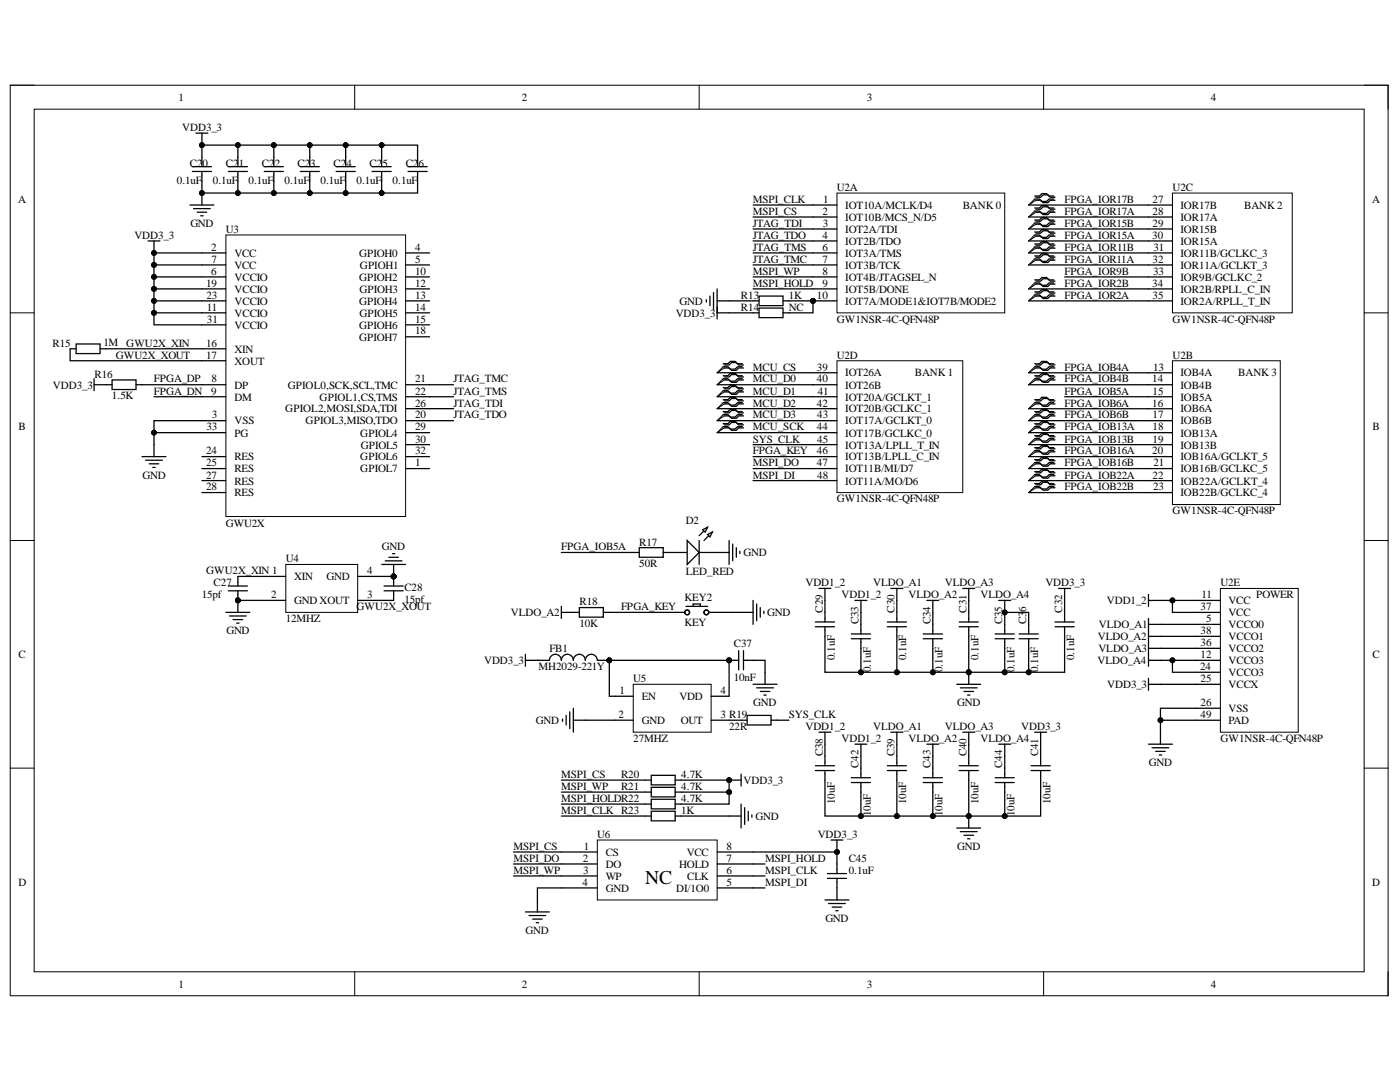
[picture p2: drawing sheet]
<svg xmlns="http://www.w3.org/2000/svg" width="279mm" height="216mm" viewBox="0 0 279 216" stroke-linecap="round" stroke-linejoin="round" font-family="sans-serif">
<defs><g id="words">
<text font-size="3.9" x="128.8" y="176.4">NC</text>
<g font-size="2.2">
<text x="35.6" y="20.1">1</text>
<text x="104.1" y="20.1">2</text>
<text x="173" y="20.1">3</text>
<text x="241.6" y="20.1">4</text>
<text x="36.4" y="26.1">VDD3_3</text>
<text x="37.9" y="33.3">C20</text>
<text x="45.1" y="33.3">C21</text>
<text x="52.3" y="33.3">C22</text>
<text x="59.4" y="33.3">C23</text>
<text x="66.6" y="33.3">C24</text>
<text x="73.8" y="33.3">C25</text>
<text x="81" y="33.3">C26</text>
<text x="3.6" y="40.4">A</text>
<text x="35.3" y="36.6">0.1uF</text>
<text x="42.5" y="36.6">0.1uF</text>
<text x="49.6" y="36.6">0.1uF</text>
<text x="56.8" y="36.6">0.1uF</text>
<text x="64" y="36.6">0.1uF</text>
<text x="71.1" y="36.6">0.1uF</text>
<text x="78.3" y="36.6">0.1uF</text>
<text x="150.3" y="40.4">MSPI_CLK</text>
<text x="164.3" y="40.4">1</text>
<text x="167" y="38.1">U2A</text>
<text x="168.7" y="41.7">IOT10A/MCLK/D4</text>
<text x="192.1" y="41.7">BANK 0</text>
<text x="212.4" y="40.4">FPGA_IOR17B</text>
<text x="230" y="40.4">27</text>
<text x="234" y="38.1">U2C</text>
<text x="235.6" y="41.7">IOR17B</text>
<text x="248.3" y="41.7">BANK 2</text>
<text x="273.9" y="40.4">A</text>
<text x="26.8" y="47.6">VDD3_3</text>
<text x="38" y="45.3">GND</text>
<text x="45.1" y="46.4">U3</text>
<text x="150.3" y="45.3">JTAG_TDI</text>
<text x="150.3" y="47.6">JTAG_TDO</text>
<text x="150.3" y="42.9">MSPI_CS</text>
<text x="164.1" y="42.9">2</text>
<text x="164.1" y="47.6">4</text>
<text x="164.2" y="45.3">3</text>
<text x="168.7" y="44.1">IOT10B/MCS_N/D5</text>
<text x="168.7" y="46.4">IOT2A/TDI</text>
<text x="212.4" y="42.9">FPGA_IOR17A</text>
<text x="212.4" y="45.3">FPGA_IOR15B</text>
<text x="212.4" y="47.6">FPGA_IOR15A</text>
<text x="229.9" y="47.6">30</text>
<text x="230" y="42.9">28</text>
<text x="230" y="45.3">29</text>
<text x="235.6" y="44.1">IOR17A</text>
<text x="235.6" y="46.4">IOR15B</text>
<text x="42.1" y="50.1">2</text>
<text x="42.2" y="52.4">7</text>
<text x="46.8" y="51.3">VCC</text>
<text x="46.8" y="53.6">VCC</text>
<text x="71.7" y="51.3">GPIOH0</text>
<text x="71.8" y="53.6">GPIOH1</text>
<text x="82.8" y="50.1">4</text>
<text x="82.8" y="52.4">5</text>
<text x="150.3" y="52.4">JTAG_TMC</text>
<text x="150.3" y="50.1">JTAG_TMS</text>
<text x="164.1" y="50.1">6</text>
<text x="164.1" y="52.4">7</text>
<text x="168.7" y="48.8">IOT2B/TDO</text>
<text x="168.7" y="51.3">IOT3A/TMS</text>
<text x="168.7" y="53.6">IOT3B/TCK</text>
<text x="212.4" y="50.1">FPGA_IOR11B</text>
<text x="212.4" y="52.4">FPGA_IOR11A</text>
<text x="230" y="52.4">32</text>
<text x="230.2" y="50.1">31</text>
<text x="235.6" y="48.8">IOR15A</text>
<text x="235.6" y="51.3">IOR11B/GCLKC_3</text>
<text x="235.6" y="53.6">IOR11A/GCLKT_3</text>
<text x="41.1" y="57.2">19</text>
<text x="41.2" y="59.6">23</text>
<text x="42.1" y="54.8">6</text>
<text x="46.8" y="56">VCCIO</text>
<text x="46.8" y="58.4">VCCIO</text>
<text x="71.7" y="56">GPIOH2</text>
<text x="71.7" y="58.4">GPIOH3</text>
<text x="82.8" y="54.8">10</text>
<text x="82.8" y="57.2">12</text>
<text x="82.8" y="59.6">13</text>
<text x="147.9" y="59.6">R13</text>
<text x="150.3" y="54.8">MSPI_WP</text>
<text x="150.3" y="57.2">MSPI_HOLD</text>
<text x="157.4" y="59.6">1K</text>
<text x="163" y="59.6">10</text>
<text x="164.1" y="54.8">8</text>
<text x="164.1" y="57.2">9</text>
<text x="168.7" y="56">IOT4B/JTAGSEL_N</text>
<text x="168.7" y="58.4">IOT5B/DONE</text>
<text x="212.4" y="54.8">FPGA_IOR9B</text>
<text x="212.4" y="57.2">FPGA_IOR2B</text>
<text x="212.4" y="59.6">FPGA_IOR2A</text>
<text x="229.9" y="57.2">34</text>
<text x="230" y="59.6">35</text>
<text x="230.1" y="54.8">33</text>
<text x="235.6" y="56">IOR9B/GCLKC_2</text>
<text x="235.6" y="58.4">IOR2B/RPLL_C_IN</text>
<text x="41.3" y="62">11</text>
<text x="41.3" y="64.4">31</text>
<text x="46.8" y="63.2">VCCIO</text>
<text x="46.8" y="60.8">VCCIO</text>
<text x="46.8" y="65.6">VCCIO</text>
<text x="71.7" y="60.8">GPIOH4</text>
<text x="71.7" y="65.6">GPIOH6</text>
<text x="71.7" y="63.2">GPIOH5</text>
<text x="82.8" y="62">14</text>
<text x="82.8" y="64.4">15</text>
<text x="134.9" y="63.2">VDD3_3</text>
<text x="135.6" y="60.8">GND</text>
<text x="147.9" y="62">R14</text>
<text x="157.4" y="62">NC</text>
<text x="167" y="64.4">GW1NSR-4C-QFN48P</text>
<text x="168.7" y="60.8">IOT7A/MODE1&amp;IOT7B/MODE2</text>
<text x="234" y="64.4">GW1NSR-4C-QFN48P</text>
<text x="235.6" y="60.8">IOR2A/RPLL_T_IN</text>
<text x="10.5" y="69.2">R15</text>
<text x="20.6" y="68.9">1M</text>
<text x="23.1" y="71.6">GWU2X_XOUT</text>
<text x="25.2" y="69.2">GWU2X_XIN</text>
<text x="41.1" y="69.2">16</text>
<text x="41.1" y="71.6">17</text>
<text x="46.8" y="70.4">XIN</text>
<text x="71.7" y="68">GPIOH7</text>
<text x="82.8" y="66.7">18</text>
<text x="167" y="71.6">U2D</text>
<text x="234" y="71.6">U2B</text>
<text x="10.6" y="77.6">VDD3_3</text>
<text x="18.9" y="75.4">R16</text>
<text x="30.7" y="76.3">FPGA_DP</text>
<text x="42.2" y="76.3">8</text>
<text x="46.8" y="77.6">DP</text>
<text x="46.8" y="72.7">XOUT</text>
<text x="57.4" y="77.6">GPIOL0,SCK,SCL,TMC</text>
<text x="82.8" y="76.3">21</text>
<text x="90.5" y="76.3">JTAG_TMC</text>
<text x="150.3" y="73.9">MCU_CS</text>
<text x="150.3" y="76.3">MCU_D0</text>
<text x="163" y="73.9">39</text>
<text x="163" y="76.3">40</text>
<text x="168.7" y="75.1">IOT26A</text>
<text x="168.7" y="77.6">IOT26B</text>
<text x="182.6" y="75.1">BANK 1</text>
<text x="212.4" y="73.9">FPGA_IOB4A</text>
<text x="212.4" y="76.3">FPGA_IOB4B</text>
<text x="229.9" y="76.3">14</text>
<text x="230.1" y="73.9">13</text>
<text x="235.6" y="75.1">IOB4A</text>
<text x="235.6" y="77.6">IOB4B</text>
<text x="247.1" y="75.1">BANK 3</text>
<text x="22.3" y="79.7">1.5K</text>
<text x="30.7" y="78.8">FPGA_DN</text>
<text x="42.1" y="78.8">9</text>
<text x="42.3" y="83.5">3</text>
<text x="46.8" y="79.9">DM</text>
<text x="56.9" y="82.3">GPIOL2,MOSI,SDA,TDI</text>
<text x="63.8" y="79.9">GPIOL1,CS,TMS</text>
<text x="82.8" y="83.5">20</text>
<text x="82.8" y="78.8">22</text>
<text x="82.8" y="81.1">26</text>
<text x="90.5" y="78.8">JTAG_TMS</text>
<text x="90.5" y="81.1">JTAG_TDI</text>
<text x="90.5" y="83.5">JTAG_TDO</text>
<text x="150.3" y="78.8">MCU_D1</text>
<text x="150.3" y="81.1">MCU_D2</text>
<text x="150.3" y="83.5">MCU_D3</text>
<text x="163" y="81.1">42</text>
<text x="163.1" y="83.5">43</text>
<text x="163.2" y="78.8">41</text>
<text x="168.7" y="79.9">IOT20A/GCLKT_1</text>
<text x="168.7" y="82.3">IOT20B/GCLKC_1</text>
<text x="212.4" y="78.8">FPGA_IOB5A</text>
<text x="212.4" y="81.1">FPGA_IOB6A</text>
<text x="212.4" y="83.5">FPGA_IOB6B</text>
<text x="229.9" y="81.1">16</text>
<text x="230" y="78.8">15</text>
<text x="230" y="83.5">17</text>
<text x="235.6" y="79.9">IOB5A</text>
<text x="235.6" y="82.3">IOB6A</text>
<text x="3.7" y="85.9">B</text>
<text x="41.2" y="85.9">33</text>
<text x="46.8" y="84.7">VSS</text>
<text x="46.8" y="87.1">PG</text>
<text x="61" y="84.7">GPIOL3,MISO,TDO</text>
<text x="71.9" y="87.1">GPIOL4</text>
<text x="72" y="89.5">GPIOL5</text>
<text x="82.8" y="85.9">29</text>
<text x="82.8" y="88.3">30</text>
<text x="150.3" y="88.3">SYS_CLK</text>
<text x="150.3" y="85.9">MCU_SCK</text>
<text x="163" y="85.9">44</text>
<text x="163.1" y="88.3">45</text>
<text x="168.7" y="84.7">IOT17A/GCLKT_0</text>
<text x="168.7" y="87.1">IOT17B/GCLKC_0</text>
<text x="168.7" y="89.5">IOT13A/LPLL_T_IN</text>
<text x="212.4" y="85.9">FPGA_IOB13A</text>
<text x="212.4" y="88.3">FPGA_IOB13B</text>
<text x="230" y="85.9">18</text>
<text x="230" y="88.3">19</text>
<text x="235.6" y="84.7">IOB6B</text>
<text x="235.6" y="87.1">IOB13A</text>
<text x="235.6" y="89.5">IOB13B</text>
<text x="273.9" y="85.9">B</text>
<text x="28.4" y="95.5">GND</text>
<text x="41.1" y="90.7">24</text>
<text x="41.1" y="93">25</text>
<text x="41.1" y="95.5">27</text>
<text x="46.8" y="91.9">RES</text>
<text x="46.8" y="94.2">RES</text>
<text x="71.9" y="94.2">GPIOL7</text>
<text x="71.9" y="91.9">GPIOL6</text>
<text x="82.8" y="93">1</text>
<text x="82.8" y="90.7">32</text>
<text x="150.3" y="93">MSPI_DO</text>
<text x="150.3" y="95.5">MSPI_DI</text>
<text x="150.3" y="90.7">FPGA_KEY</text>
<text x="163" y="90.7">46</text>
<text x="163" y="93">47</text>
<text x="163.1" y="95.5">48</text>
<text x="168.7" y="91.9">IOT13B/LPLL_C_IN</text>
<text x="168.7" y="94.2">IOT11B/MI/D7</text>
<text x="212.4" y="90.7">FPGA_IOB16A</text>
<text x="212.4" y="93">FPGA_IOB16B</text>
<text x="212.4" y="95.5">FPGA_IOB22A</text>
<text x="229.9" y="90.7">20</text>
<text x="230" y="95.5">22</text>
<text x="230.2" y="93">21</text>
<text x="235.6" y="91.9">IOB16A/GCLKT_5</text>
<text x="235.6" y="94.2">IOB16B/GCLKC_5</text>
<text x="41.1" y="97.9">28</text>
<text x="46.8" y="96.7">RES</text>
<text x="46.8" y="99.1">RES</text>
<text x="167" y="100.2">GW1NSR-4C-QFN48P</text>
<text x="168.7" y="96.7">IOT11A/MO/D6</text>
<text x="212.4" y="97.9">FPGA_IOB22B</text>
<text x="230.1" y="97.9">23</text>
<text x="235.6" y="96.7">IOB22A/GCLKT_4</text>
<text x="235.6" y="99.1">IOB22B/GCLKC_4</text>
<text x="45.1" y="105.1">GWU2X</text>
<text x="136.9" y="104.6">D2</text>
<text x="234" y="102.6">GW1NSR-4C-QFN48P</text>
<text x="57" y="112.2">U4</text>
<text x="76.2" y="109.8">GND</text>
<text x="112" y="109.8">FPGA_IOB5A</text>
<text x="127.6" y="108.9">R17</text>
<text x="127.6" y="113.2">50R</text>
<text x="148.4" y="111">GND</text>
<text x="40.3" y="119.4">15pf</text>
<text x="41.1" y="114.6">GWU2X_XIN 1</text>
<text x="42.6" y="117">C27</text>
<text x="54.1" y="119.4">2</text>
<text x="58.7" y="115.8">XIN</text>
<text x="65.1" y="115.8">GND</text>
<text x="73.3" y="119.4">3</text>
<text x="73.3" y="114.6">4</text>
<text x="80.7" y="117.9">C28</text>
<text x="136.6" y="119.9">KEY2</text>
<text x="136.9" y="114.8">LED_RED</text>
<text x="160.7" y="117">VDD1_2</text>
<text x="167.9" y="119.4">VDD1_2</text>
<text x="174.3" y="117">VLDO_A1</text>
<text x="181.3" y="119.4">VLDO_A2</text>
<text x="188.6" y="117">VLDO_A3</text>
<text x="195.7" y="119.4">VLDO_A4</text>
<text x="208.6" y="117">VDD3_3</text>
<text x="239.8" y="119.4">11</text>
<text x="243.6" y="117">U2E</text>
<text x="250.7" y="119.4">POWER</text>
<text x="57" y="124.2">12MHZ</text>
<text x="58.7" y="120.5">GND XOUT</text>
<text x="71.1" y="121.7">GWU2X_XOUT</text>
<text x="80.7" y="120.3">15pf</text>
<text x="101.9" y="123">VLDO_A2</text>
<text x="115.6" y="120.8">R18</text>
<text x="115.6" y="125.1">10K</text>
<text x="123.9" y="121.7">FPGA_KEY</text>
<text x="136.6" y="124.9">KEY</text>
<text x="153.1" y="123">GND</text>
<text x="164.2" y="122.2" transform="rotate(-90 164.2 122.2)">C29</text>
<text x="171.3" y="124.6" transform="rotate(-90 171.3 124.6)">C33</text>
<text x="178.5" y="122.2" transform="rotate(-90 178.5 122.2)">C30</text>
<text x="185.7" y="124.6" transform="rotate(-90 185.7 124.6)">C34</text>
<text x="192.9" y="122.2" transform="rotate(-90 192.9 122.2)">C31</text>
<text x="200" y="124.6" transform="rotate(-90 200 124.6)">C35</text>
<text x="204.8" y="124.6" transform="rotate(-90 204.8 124.6)">C3</text>
<text x="204.8" y="122.1" transform="rotate(-90 204.8 122.1)">6</text>
<text x="212" y="122.2" transform="rotate(-90 212 122.2)">C32</text>
<text x="219.3" y="125.4">VLDO_A1</text>
<text x="220.9" y="120.5">VDD1_2</text>
<text x="239.6" y="121.7">37</text>
<text x="240.7" y="124.2">5</text>
<text x="245.2" y="125.4">VCCO0</text>
<text x="245.2" y="120.5">VCC</text>
<text x="245.2" y="123">VCC</text>
<text x="3.7" y="131.4">C</text>
<text x="45.2" y="126.5">GND</text>
<text x="109.6" y="130.1">FB1</text>
<text x="146.4" y="129.2">C37</text>
<text x="166.6" y="131.8" transform="rotate(-90 166.6 131.8)">0.1uF</text>
<text x="180.9" y="131.8" transform="rotate(-90 180.9 131.8)">0.1uF</text>
<text x="195.3" y="131.8" transform="rotate(-90 195.3 131.8)">0.1uF</text>
<text x="214.4" y="131.8" transform="rotate(-90 214.4 131.8)">0.1uF</text>
<text x="219.1" y="127.7">VLDO_A2</text>
<text x="219.2" y="130.1">VLDO_A3</text>
<text x="239.6" y="131.4">12</text>
<text x="239.6" y="128.9">36</text>
<text x="239.6" y="126.5">38</text>
<text x="245.2" y="130.1">VCCO2</text>
<text x="245.2" y="127.7">VCCO1</text>
<text x="273.9" y="131.4">C</text>
<text x="96.6" y="132.5">VDD3_3</text>
<text x="107.4" y="133.7">MH2029-221Y</text>
<text x="126.4" y="136.1">U5</text>
<text x="146.4" y="135.8">10nF</text>
<text x="173.8" y="134.2" transform="rotate(-90 173.8 134.2)">0.1uF</text>
<text x="188.1" y="134.2" transform="rotate(-90 188.1 134.2)">0.1uF</text>
<text x="202.4" y="134.2" transform="rotate(-90 202.4 134.2)">0.1uF</text>
<text x="207.2" y="134.2" transform="rotate(-90 207.2 134.2)">0.1uF</text>
<text x="219" y="132.5">VLDO_A4</text>
<text x="221" y="137.3">VDD3_3</text>
<text x="239.5" y="133.7">24</text>
<text x="239.6" y="136.1">25</text>
<text x="245.2" y="132.5">VCCO3</text>
<text x="245.2" y="134.9">VCCO3</text>
<text x="245.2" y="137.3">VCCX</text>
<text x="123.4" y="143.3">2</text>
<text x="123.6" y="138.5">1</text>
<text x="128.1" y="139.7">EN</text>
<text x="135.6" y="139.7">VDD</text>
<text x="143.8" y="143.3">3 R19</text>
<text x="143.8" y="138.5">4</text>
<text x="150.3" y="140.9">GND</text>
<text x="157.4" y="143.3">SYS_CLK</text>
<text x="191" y="140.9">GND</text>
<text x="239.6" y="140.9">26</text>
<text x="239.6" y="143.3">49</text>
<text x="245.2" y="142.1">VSS</text>
<text x="106.9" y="144.5">GND</text>
<text x="126.4" y="148">27MHZ</text>
<text x="128.1" y="144.5">GND</text>
<text x="135.9" y="144.5">OUT</text>
<text x="145.5" y="145.7">22R</text>
<text x="160.7" y="145.7">VDD1_2</text>
<text x="167.9" y="148">VDD1_2</text>
<text x="174.3" y="145.7">VLDO_A1</text>
<text x="181.3" y="148">VLDO_A2</text>
<text x="188.6" y="145.7">VLDO_A3</text>
<text x="195.7" y="148">VLDO_A4</text>
<text x="203.8" y="145.7">VDD3_3</text>
<text x="243.6" y="148">GW1NSR-4C-QFN48P</text>
<text x="245.2" y="144.5">PAD</text>
<text x="112" y="155.2">MSPI_CS</text>
<text x="123.9" y="155.2">R20</text>
<text x="136" y="155.2">4.7K</text>
<text x="164.2" y="150.9" transform="rotate(-90 164.2 150.9)">C38</text>
<text x="171.3" y="153.3" transform="rotate(-90 171.3 153.3)">C42</text>
<text x="178.5" y="150.9" transform="rotate(-90 178.5 150.9)">C39</text>
<text x="185.7" y="153.3" transform="rotate(-90 185.7 153.3)">C43</text>
<text x="192.9" y="150.9" transform="rotate(-90 192.9 150.9)">C40</text>
<text x="200" y="153.3" transform="rotate(-90 200 153.3)">C44</text>
<text x="207.2" y="150.9" transform="rotate(-90 207.2 150.9)">C41</text>
<text x="229.3" y="152.8">GND</text>
<text x="112" y="160">MSPI_HOLDR22</text>
<text x="112" y="157.6">MSPI_WP</text>
<text x="123.9" y="157.6">R21</text>
<text x="136" y="160">4.7K</text>
<text x="136" y="157.6">4.7K</text>
<text x="148.4" y="156.4">VDD3_3</text>
<text x="166.6" y="160.5" transform="rotate(-90 166.6 160.5)">10uF</text>
<text x="180.9" y="160.5" transform="rotate(-90 180.9 160.5)">10uF</text>
<text x="195.3" y="160.5" transform="rotate(-90 195.3 160.5)">10uF</text>
<text x="209.6" y="160.5" transform="rotate(-90 209.6 160.5)">10uF</text>
<text x="112" y="162.4">MSPI_CLK R23</text>
<text x="119.2" y="167.1">U6</text>
<text x="136" y="162.4">1K</text>
<text x="150.8" y="163.6">GND</text>
<text x="163.2" y="167.1">VDD3_3</text>
<text x="173.8" y="162.8" transform="rotate(-90 173.8 162.8)">10uF</text>
<text x="188.1" y="162.8" transform="rotate(-90 188.1 162.8)">10uF</text>
<text x="202.4" y="162.8" transform="rotate(-90 202.4 162.8)">10uF</text>
<text x="102.5" y="169.6">MSPI_CS</text>
<text x="102.5" y="172">MSPI_DO</text>
<text x="116.3" y="172">2</text>
<text x="116.5" y="169.6">1</text>
<text x="120.9" y="170.8">CS</text>
<text x="120.9" y="173.1">DO</text>
<text x="135.5" y="173.1">HOLD</text>
<text x="137.1" y="170.8">VCC</text>
<text x="145" y="169.6">8</text>
<text x="145" y="172">7</text>
<text x="152.7" y="172">MSPI_HOLD</text>
<text x="169.4" y="172">C45</text>
<text x="191" y="169.6">GND</text>
<text x="3.7" y="176.8">D</text>
<text x="102.5" y="174.3">MSPI_WP</text>
<text x="116.2" y="176.8">4</text>
<text x="116.4" y="174.3">3</text>
<text x="120.9" y="175.5">WP</text>
<text x="120.9" y="178">GND</text>
<text x="134.9" y="178">DI/1O0</text>
<text x="137.1" y="175.5">CLK</text>
<text x="145" y="174.3">6</text>
<text x="145" y="176.8">5</text>
<text x="152.7" y="174.3">MSPI_CLK</text>
<text x="152.7" y="176.8">MSPI_DI</text>
<text x="169.4" y="174.3">0.1uF</text>
<text x="273.9" y="176.8">D</text>
<text x="164.7" y="183.9">GND</text>
<text x="104.9" y="186.3">GND</text>
<text x="35.6" y="197.1">1</text>
<text x="104.1" y="197.1">2</text>
<text x="173" y="197.1">3</text>
<text x="241.6" y="197.1">4</text>
</g>
</g></defs>
<path d="M2 17h275v181.7h-275z" fill="none" stroke="#000" stroke-width=".2"/>
<path d="M6.8 21.8h265.4v172.1h-265.4z" fill-rule="evenodd" fill="#fff"/>
<g fill="none" stroke="#000" stroke-width=".2">
<path d="M2 17h4.8M70.8 17v4.8M139.5 17v4.8M208.3 17v4.8M272.2 17h4.8v4.8M6.8 21.8h265.4v172.1h-265.4zM2 62.4h4.8M272.2 62.4h4.8M2 107.8h4.8M272.2 107.8h4.8M2 153.3h4.8M272.2 153.3h4.8"/>
<path d="M70.8 193.9v4.8M139.5 193.9v4.8M208.3 193.9v4.8M277 193.9v4.8"/>
</g>
<path d="M45.1 46.9h35.8v56.2h-35.8z" fill-rule="evenodd" fill="#fff"/>
<g fill="none" stroke="#000" stroke-width=".2">
<path d="M45.1 46.9h35.8v56.2h-35.8z"/>
<circle cx="30.7" cy="50.5" r=".48"/>
<circle cx="78.6" cy="115" r=".48"/>
</g>
<g fill="none" stroke="#000" stroke-width=".25">
<path d="M29.5 48.1h2.4M30.7 48.1v2.4M40.3 50.5h4.8M40.3 52.9h4.8M40.3 55.3h4.8M40.3 57.6h4.8M80.9 50.5h4.8M80.9 52.9h4.8M80.9 55.3h4.8M80.9 57.6h4.8M18.8 76.8h3.6M18.8 75.6v2.4"/>
<path d="M22.4 75.8h4.7v1.9h-4.7zM27.1 76.8h1.2M40.3 76.8h4.8M40.3 79.2h4.8M40.3 62.4h4.8M40.3 60h4.8M40.3 64.8h4.8M40.3 69.6h4.8M40.3 72h4.8M80.9 76.8h4.8M80.9 79.2h4.8M80.9 62.4h4.8"/>
<path d="M80.9 60h4.8M80.9 64.8h4.8M80.9 67.2h4.8M28.3 91.1h4.8M29.1 91.8h3.3M29.8 92.6h1.9M30.5 93.3h.5M30.7 88.7v2.4M40.3 93.5h4.8M40.3 83.9h4.8M40.3 91.1h4.8M40.3 95.9h4.8"/>
<path d="M40.3 98.3h4.8M40.3 86.3h4.8M80.9 93.5h4.8M80.9 83.9h4.8M80.9 91.1h4.8M80.9 81.5h4.8M80.9 86.3h4.8M80.9 88.7h4.8"/>
</g>
<g fill="#000">
<circle cx="30.7" cy="50.5" r=".48"/>
<circle cx="78.6" cy="115" r=".48"/>
</g>
<path d="M57 112.6h14.4v9.6h-14.4z" fill-rule="evenodd" fill="#fff"/>
<g fill="none" stroke="#000" stroke-width=".2">
<path d="M57 112.6h14.4v9.6h-14.4z"/>
<circle cx="40.3" cy="29" r=".48"/>
<circle cx="40.3" cy="38.5" r=".48"/>
<circle cx="162.2" cy="60" r=".48"/>
<circle cx="47.5" cy="119.8" r=".48"/>
<circle cx="78.6" cy="115" r=".48"/>
</g>
<g fill="none" stroke="#000" stroke-width=".25">
<path d="M38.4 33.3h3.8M38.4 34.2h3.8M39.1 26.6h2.4M40.3 26.6v2.4M40.3 31.3v2M40.3 34.2v1.9M40.3 38.5v2.4M45.6 33.3h3.8M45.6 34.2h3.8M47.5 31.3v2M47.5 34.2v1.9M52.7 33.3h3.9"/>
<path d="M52.7 34.2h3.9M54.6 31.3v2M54.6 34.2v1.9M59.9 33.3h3.8M59.9 34.2h3.8M61.8 31.3v2M61.8 34.2v1.9M67.1 33.3h3.8M67.1 34.2h3.8M69 31.3v2M69 34.2v1.9M74.3 33.3h3.8"/>
<path d="M74.3 34.2h3.8M76.2 31.3v2M76.2 34.2v1.9M81.4 33.3h3.9M81.4 34.2h3.9M83.3 31.3v2M83.3 34.2v1.9M37.9 40.9h4.8M38.6 41.6h3.4M39.3 42.3h2M40.1 43.1h.4M14 69.6h1.2"/>
<path d="M15.2 68.6h4.8v2h-4.8zM20 69.6h1.2M45.6 116.9h3.8M45.6 117.9h3.8M47.5 115v1.9M47.5 117.9v4.3M49.9 119.8h7.1M49.9 115h7.1M71.4 115h7.2M76.2 112.6h4.7M76.6 116.9h3.9M76.6 117.9h3.9"/>
<path d="M76.9 111.9h3.3M77.6 111.2h1.9M78.3 110.5h.5M78.6 117.9v1.9h-7.2M78.6 112.6v4.3M45.1 122.2h4.8M45.8 122.9h3.3M46.5 123.6h1.9M47.2 124.3h.5"/>
</g>
<g fill="#000">
<circle cx="40.3" cy="29" r=".48"/>
<circle cx="40.3" cy="38.5" r=".48"/>
<circle cx="162.2" cy="60" r=".48"/>
<circle cx="47.5" cy="119.8" r=".48"/>
<circle cx="78.6" cy="115" r=".48"/>
</g>
<path d="M167 38.5h33.5v23.9h-33.5z" fill-rule="evenodd" fill="#fff"/>
<g fill="none" stroke="#000" stroke-width=".2">
<path d="M167 38.5h33.5v23.9h-33.5z"/>
<circle cx="162.2" cy="60" r=".48"/>
</g>
<path d="M162.2 40.9h4.8M162.2 43.3h4.8M162.2 45.7h4.8M162.2 48.1h4.8M162.2 50.5h4.8M162.2 52.9h4.8M162.2 55.3h4.8M162.2 57.6h4.8M162.2 60h4.8" fill="none" stroke="#000" stroke-width=".25"/>
<circle cx="162.2" cy="60" r=".48" fill="#000"/>
<path d="M234 72h21.5v28.7h-21.5z" fill-rule="evenodd" fill="#fff"/>
<path d="M234 72h21.5v28.7h-21.5z" fill="none" stroke="#000" stroke-width=".2"/>
<path d="M229.2 74.4h4.8M229.2 76.8h4.8M229.2 79.2h4.8M229.2 81.6h4.8M229.2 83.9h4.8M229.2 86.3h4.8M229.2 88.7h4.8M229.2 91.1h4.8M229.2 93.5h4.8M229.2 95.9h4.8M229.2 98.3h4.8" fill="none" stroke="#000" stroke-width=".25"/>
<path d="M234 38.5h23.9v23.9h-23.9z" fill-rule="evenodd" fill="#fff"/>
<path d="M234 38.5h23.9v23.9h-23.9z" fill="none" stroke="#000" stroke-width=".2"/>
<path d="M229.2 40.9h4.8M229.2 43.3h4.8M229.2 45.7h4.8M229.2 48.1h4.8M229.2 50.5h4.8M229.2 52.9h4.8M229.2 55.3h4.8M229.2 57.6h4.8M229.2 60h4.8" fill="none" stroke="#000" stroke-width=".25"/>
<path d="M167 72h25.1v26.3h-25.1z" fill-rule="evenodd" fill="#fff"/>
<path d="M167 72h25.1v26.3h-25.1z" fill="none" stroke="#000" stroke-width=".2"/>
<path d="M162.2 74.4h4.8M162.2 76.8h4.8M162.2 79.2h4.8M162.2 81.5h4.8M162.2 83.9h4.8M162.2 86.3h4.8M162.2 88.7h4.8M162.2 91.1h4.8M162.2 93.5h4.8M162.2 95.9h4.8" fill="none" stroke="#000" stroke-width=".25"/>
<path d="M243.6 117.4h15.5v28.7h-15.5z" fill-rule="evenodd" fill="#fff"/>
<g fill="none" stroke="#000" stroke-width=".2">
<path d="M243.6 117.4h15.5v28.7h-15.5z"/>
<circle cx="193.3" cy="134.1" r=".48"/>
<circle cx="200.5" cy="122.2" r=".48"/>
<circle cx="193.3" cy="162.8" r=".48"/>
</g>
<g fill="none" stroke="#000" stroke-width=".25">
<path d="M170.6 119.8h2.4M171.8 119.8v2.4M177.8 117.4h2.4M179 117.4v2.4M185 119.8h2.4M186.2 119.8v2.4M192.1 117.4h2.4M193.3 117.4v2.4M199.3 119.8h2.4M200.5 119.8v2.4M211.3 117.4h2.4M212.5 117.4v2.4"/>
<path d="M229.2 119.8h2.4M229.2 118.6v2.4M238.8 119.8h4.8M169.9 126.5h3.8M169.9 127.5h3.8M171.8 124.6v1.9M171.8 127.5v1.9M177.1 124.1h3.8M177.1 125.1h3.8M179 122.2v1.9M179 125.1v1.9M184.3 126.5h3.8"/>
<path d="M184.3 127.5h3.8M186.2 124.6v1.9M186.2 127.5v1.9M190.9 136.5h4.8M191.4 124.1h3.8M191.4 125.1h3.8M191.7 137.3h3.3M192.4 138h1.9M193.1 138.7h.5M193.3 122.2v1.9M193.3 125.1v1.9M193.3 134.1v2.4"/>
<path d="M198.6 126.5h3.8M198.6 127.5h3.8M200.5 124.6v1.9M200.5 127.5v1.9M210.6 124.1h3.8M210.6 125.1h3.8M212.5 122.2v1.9M212.5 125.1v1.9M229.2 131.8h2.4M229.2 136.5h2.4M229.2 129.4h2.4M229.2 128.2v4.7"/>
<path d="M229.2 135.3v2.4M238.8 124.6h4.8M238.8 131.8h4.8M238.8 134.1h4.8M238.8 136.5h4.8M238.8 129.4h4.8M238.8 122.2h4.8M238.8 127h4.8M169.9 155.2h3.8M169.9 156.1h3.8M170.6 148.5h2.4M171.8 148.5v2.4"/>
<path d="M171.8 153.3v1.9M171.8 156.1v2M177.1 152.8h3.8M177.1 153.8h3.8M177.8 146.1h2.4M179 146.1v2.4M179 150.9v1.9M179 153.8v1.9M184.3 155.2h3.8M184.3 156.1h3.8M185 148.5h2.4M186.2 148.5v2.4"/>
<path d="M186.2 153.3v1.9M186.2 156.1v2M191.4 152.8h3.8M191.4 153.8h3.8M192.1 146.1h2.4M193.3 146.1v2.4M193.3 150.9v1.9M193.3 153.8v1.9M198.6 155.2h3.8M198.6 156.1h3.8M199.3 148.5h2.4M200.5 148.5v2.4"/>
<path d="M200.5 153.3v1.9M200.5 156.1v2M205.8 152.8h3.8M205.8 153.8h3.8M206.5 146.1h2.4M207.7 146.1v2.4M207.7 150.9v1.9M207.7 153.8v1.9M229.2 148.5h4.8M229.9 149.2h3.4M230.6 149.9h1.9M231.4 150.6h.4"/>
<path d="M231.6 146.1v2.4M238.8 141.3h4.8M238.8 143.7h4.8M190.9 165.2h4.8M191.7 165.9h3.3M192.4 166.7h1.9M193.1 167.4h.5M193.3 162.8v2.4"/>
</g>
<g fill="#000">
<circle cx="193.3" cy="134.1" r=".48"/>
<circle cx="200.5" cy="122.2" r=".48"/>
<circle cx="193.3" cy="162.8" r=".48"/>
</g>
<path d="M119.2 167.6h23.9v12h-23.9z" fill-rule="evenodd" fill="#fff"/>
<g fill="none" stroke="#000" stroke-width=".2">
<path d="M119.2 167.6h23.9v12h-23.9z"/>
<circle cx="145.5" cy="155.7" r=".48"/>
<circle cx="167" cy="170" r=".48"/>
</g>
<g fill="none" stroke="#000" stroke-width=".25">
<path d="M141 59.8v.5M141.7 59.1v1.9M142.4 58.4v3.3M143.1 57.6v4.8M151.5 59.1h4.8v1.9h-4.8zM143.1 60h2.4M150.3 60h1.2M156.3 60h1.2M128.8 158.1h1.2M128.8 155.7h1.2M130 159.5h4.7v1.9h-4.7zM130 157.1h4.7v1.9h-4.7z"/>
<path d="M130 154.7h4.7v1.9h-4.7zM134.7 158.1h1.2M134.7 155.7h1.2M145.5 155.7h2.4M147.9 154.5v2.4M107.3 179.6v2.4M112 170h7.2M112 172.4h7.2M112 174.8h7.2M112 177.2h7.2M128.8 162.8h1.2M128.8 160.4h1.2"/>
<path d="M130 161.9h4.7v1.9h-4.7zM134.7 162.8h1.2M134.7 160.4h1.2M143.1 170h7.2M143.1 172.4h7.2M143.1 174.8h7.2M143.1 177.2h7.2M145.5 162.8h2.4M147.9 160.4v4.8M148.6 161.2v3.3M149.3 161.9v1.9M150.1 162.6v.5"/>
<path d="M164.6 179.6h4.8M165.1 174.3h3.8M165.1 175.3h3.8M165.8 167.6h2.4M167 167.6v2.4M167 172.4v1.9M167 175.3v4.3M104.9 182h4.7M105.6 182.7h3.3M106.3 183.4h1.9M107 184.1h.5M165.4 180.3h3.3"/>
<path d="M166.1 181h1.9M166.8 181.7h.5"/>
</g>
<g fill="#000">
<circle cx="145.5" cy="155.7" r=".48"/>
<circle cx="167" cy="170" r=".48"/>
</g>
<path d="M126.4 136.5h15.5v9.6h-15.5z" fill-rule="evenodd" fill="#fff"/>
<g fill="none" stroke="#000" stroke-width=".2">
<path d="M126.4 136.5h15.5v9.6h-15.5z"/>
<circle cx="121.6" cy="131.8" r=".48"/>
<circle cx="145.5" cy="131.8" r=".48"/>
</g>
<g fill="none" stroke="#000" stroke-width=".25">
<path d="M143.1 62.4h2.4M143.1 61.2v2.4M150.3 62.4h1.2M151.5 61.5h4.8v1.9h-4.8zM156.3 62.4h1.2M133.6 110.2h3.5M139.5 110.2h3.6M150.3 119.8v4.8M104.9 131.8h4.7a1.19 1.19 0 0 1 1.2-1.2 1.19 1.19 0 0 1 1.2 1.2 1.19 1.19 0 0 1 1.2-1.2 1.19 1.19 0 0 1 1.2 1.2 1.2 1.2 0 0 1 1.2-1.2 1.2 1.2 0 0 1 1.2 1.2 1.19 1.19 0 0 1 1.2-1.2 1.19 1.19 0 0 1 1.2 1.2h2.4M104.9 130.6v2.3M112 122.2h3.6M112 121v2.4"/>
<path d="M115.6 121.2h4.8v1.9h-4.8zM120.4 122.2h1.2M122.8 138.9h3.6M131.9 122.2h4.8M136.9 121h4.3M138.3 121v-.5h1.5v.5M141.4 122.2h4.8M141.9 138.9h3.6M145.5 131.8h1.9M147.4 129.8v3.9M147.9 122.2h2.4M148.4 131.8h1.9"/>
<path d="M148.4 129.8v3.9M150.3 136.5h4.8M151 137.3h3.4M151 120.5v3.4M151.7 138h1.9M151.7 121.2v1.9M152.4 138.7h.5M152.4 122v.4M152.7 134.1v2.4M229.2 123.4v4.8M229.2 124.6h2.4M229.2 127h2.4"/>
<path d="M112.3 143.5v.4M113 142.8v1.9M113.7 142v3.4M114.4 143.7h2.4M114.4 141.3v4.8M122.8 143.7h3.6M141.9 143.7h3.6M147.9 143.7h1.2M149.1 142.8h4.8v1.9h-4.8zM153.9 143.7h1.2"/>
<circle cx="137.1" cy="122.2" r=".48"/>
<circle cx="141" cy="122.2" r=".48"/>
</g>
<g fill="#000">
<circle cx="121.6" cy="131.8" r=".48"/>
<circle cx="145.5" cy="131.8" r=".48"/>
</g>
<path d="M137.1 107.8l2.4 2.4-2.4 2.4z" fill="#fff"/>
<path d="M137.1 107.8l2.4 2.4-2.4 2.4zM141.2 105.2l-1.7 1.7M142.2 106.2l-1.7 1.6" fill="none" stroke="#000" stroke-width=".25"/>
<path d="M141.2 106.7l1-.5-.5 .9z" fill="#fff"/>
<path d="M141.2 106.7l1-.5-.5 .9z" fill="none" stroke="#000" stroke-width=".25"/>
<path d="M140.2 105.7l1-.5-.5 1z" fill="#fff"/>
<g fill="none" stroke="#000" stroke-width=".25">
<path d="M40.3 31.3v-2.3h7.2v2.3M40.3 36.1v2.4h43v-2.4M47.5 29h7.1v2.3M47.5 36.1v2.4M54.6 29h28.7v2.3M54.6 36.1v2.4M61.8 29v2.3M61.8 36.1v2.4M69 29v2.3M69 36.1v2.4M76.2 29v2.3M76.2 36.1v2.4"/>
<path d="M206.5 39.1h.9l.5-.5h1l.5 .5h.9M206.5 39.7h.9l.5 .5h1l.5-.5h.9M206.7 39.4h1l.5-.5h.9l.5 .5h1M206.7 40h1l.5 .4h.9l.5-.4h1M30.7 57.6h9.6M30.7 55.3h9.6M30.7 52.9h9.6M40.3 50.5h-9.6v14.3h9.6M150.3 57.6h11.9M150.3 55.3h11.9M150.3 52.9h11.9M150.3 50.5h11.9"/>
<path d="M150.3 48.1h11.9M150.3 45.7h11.9M150.3 43.3h11.9M150.3 40.9h11.9M205.3 57.6h23.9M205.3 52.9h23.9M205.3 50.5h23.9M205.3 48.1h23.9M205.3 45.7h23.9M205.3 43.3h23.9M205.3 40.9h23.9M206.5 43.9h.9l.5-.5h1l.5 .5h.9"/>
<path d="M206.5 44.5h.9l.5 .5h1l.5-.5h.9M206.5 46.3h.9l.5-.5h1l.5 .5h.9M206.5 46.9h.9l.5 .5h1l.5-.5h.9M206.5 48.7h.9l.5-.5h1l.5 .5h.9M206.5 49.3h.9l.5 .5h1l.5-.5h.9M206.5 51.1h.9l.5-.5h1l.5 .5h.9M206.5 51.7h.9l.5 .5h1l.5-.5h.9M206.5 55.9h.9l.5-.5h1l.5 .5h.9M206.5 56.5h.9l.5 .4h1l.5-.4h.9M206.5 58.2h.9l.5-.4h1l.5 .4h.9M206.5 58.8h.9l.5 .5h1l.5-.5h.9M206.5 41.5h.9l.5-.5h1l.5 .5h.9"/>
<path d="M206.5 42.1h.9l.5 .5h1l.5-.5h.9M206.7 44.1h1l.5-.4h.9l.5 .4h1M206.7 44.7h1l.5 .5h.9l.5-.5h1M206.7 46.5h1l.5-.4h.9l.5 .4h1M206.7 47.1h1l.5 .5h.9l.5-.5h1M206.7 48.9h1l.5-.5h.9l.5 .5h1M206.7 49.5h1l.5 .5h.9l.5-.5h1M206.7 51.3h1l.5-.5h.9l.5 .5h1M206.7 51.9h1l.5 .5h.9l.5-.5h1M206.7 56.1h1l.5-.5h.9l.5 .5h1M206.7 56.7h1l.5 .5h.9l.5-.5h1M206.7 58.5h1l.5-.5h.9l.5 .5h1"/>
<path d="M206.7 59.1h1l.5 .5h.9l.5-.5h1M206.7 41.7h1l.5-.4h.9l.5 .4h1M206.7 42.4h1l.5 .4h.9l.5-.4h1M212.5 55.3h16.7M14 69.6v2.4h26.3M21.2 69.6h19.1M28.3 76.8h12M30.7 79.2h9.6M30.7 62.4h9.6M30.7 60h9.6M85.7 79.2h4.8M85.7 76.8h4.8"/>
<path d="M143.1 79.2h19.1M143.1 76.8h19.1M143.1 74.4h19.1M144.3 72.6h1l.5-.5h.9l.5 .5h.9M144.3 73.2h1l.5 .5h.9l.5-.5h.9M144.3 75h1l.5-.5h.9l.5 .5h.9M144.3 75.6h1l.5 .5h.9l.5-.5h.9M144.3 77.4h1l.5-.5h.9l.5 .5h.9M144.3 78h1l.5 .4h.9l.5-.4h.9M144.3 79.8h1l.5-.5h.9l.5 .5h.9M144.6 72.8h.9l.5-.5h.9l.5 .5h1M144.6 73.4h.9l.5 .5h.9l.5-.5h1"/>
<path d="M144.6 75.2h.9l.5-.5h.9l.5 .5h1M144.6 75.8h.9l.5 .5h.9l.5-.5h1M144.6 77.6h.9l.5-.5h.9l.5 .5h1M144.6 78.2h.9l.5 .5h.9l.5-.5h1M144.6 80h.9l.5-.5h.9l.5 .5h1M145.5 62.4h4.8M145.5 60h4.8M157.5 60h4.7v2.4h-4.7M205.3 60h23.9M205.3 76.8h23.9M205.3 74.4h23.9M206.5 72.6h.9l.5-.5h1l.5 .5h.9"/>
<path d="M206.5 73.2h.9l.5 .5h1l.5-.5h.9M206.5 75h.9l.5-.5h1l.5 .5h.9M206.5 75.6h.9l.5 .5h1l.5-.5h.9M206.5 79.8h.9l.5-.5h1l.5 .5h.9M206.7 72.8h1l.5-.5h.9l.5 .5h1M206.7 73.4h1l.5 .5h.9l.5-.5h1M206.7 75.2h1l.5-.5h.9l.5 .5h1M206.7 75.8h1l.5 .5h.9l.5-.5h1M212.5 79.2h16.7M40.3 86.3h-9.6v2.4M40.3 83.9h-9.6v2.4M85.7 81.5h4.8"/>
<path d="M85.7 83.9h4.8M143.1 81.5h19.1M143.1 83.9h19.1M143.1 86.3h19.1M144.3 80.4h1l.5 .4h.9l.5-.4h.9M144.3 82.1h1l.5-.4h.9l.5 .4h.9M144.3 82.7h1l.5 .5h.9l.5-.5h.9M144.3 84.5h1l.5-.4h.9l.5 .4h.9M144.3 85.1h1l.5 .5h.9l.5-.5h.9M144.6 80.6h.9l.5 .5h.9l.5-.5h1M144.6 82.4h.9l.5-.5h.9l.5 .5h1M144.6 83h.9l.5 .5h.9l.5-.5h1"/>
<path d="M144.6 84.8h.9l.5-.5h.9l.5 .5h1M144.6 85.4h.9l.5 .5h.9l.5-.5h1M150.3 95.9h11.9M150.3 93.5h11.9M150.3 88.7h11.9M150.3 91.1h11.9M205.3 83.9h23.9M205.3 95.9h23.9M205.3 93.5h23.9M205.3 88.7h23.9M205.3 91.1h23.9M205.3 81.6h23.9"/>
<path d="M205.3 86.3h23.9M205.3 98.3h23.9M206.5 80.4h.9l.5 .4h1l.5-.4h.9M206.5 82.1h.9l.5-.4h1l.5 .4h.9M206.5 82.7h.9l.5 .5h1l.5-.5h.9M206.5 84.5h.9l.5-.4h1l.5 .4h.9M206.5 85.1h.9l.5 .5h1l.5-.5h.9M206.5 86.9h.9l.5-.5h1l.5 .5h.9M206.5 87.5h.9l.5 .5h1l.5-.5h.9M206.5 89.3h.9l.5-.5h1l.5 .5h.9M206.5 89.9h.9l.5 .5h1l.5-.5h.9M206.5 91.7h.9l.5-.5h1l.5 .5h.9"/>
<path d="M206.5 92.3h.9l.5 .5h1l.5-.5h.9M206.5 94.1h.9l.5-.5h1l.5 .5h.9M206.5 94.7h.9l.5 .5h1l.5-.5h.9M206.5 96.5h.9l.5-.5h1l.5 .5h.9M206.5 97.1h.9l.5 .5h1l.5-.5h.9M206.7 80h1l.5-.5h.9l.5 .5h1M206.7 80.6h1l.5 .5h.9l.5-.5h1M206.7 82.4h1l.5-.5h.9l.5 .5h1M206.7 83h1l.5 .5h.9l.5-.5h1M206.7 84.8h1l.5-.5h.9l.5 .5h1M206.7 85.4h1l.5 .5h.9l.5-.5h1M206.7 87.2h1l.5-.5h.9l.5 .5h1"/>
<path d="M206.7 87.8h1l.5 .4h.9l.5-.4h1M206.7 89.6h1l.5-.5h.9l.5 .5h1M206.7 90.2h1l.5 .4h.9l.5-.4h1M206.7 91.9h1l.5-.4h.9l.5 .4h1M206.7 92.6h1l.5 .4h.9l.5-.4h1M206.7 94.3h1l.5-.4h.9l.5 .4h1M206.7 94.9h1l.5 .5h.9l.5-.5h1M206.7 96.7h1l.5-.4h.9l.5 .4h1M206.7 97.3h1l.5 .5h.9l.5-.5h1M47.5 119.8h2.4M47.5 115h2.4M112 110.2h15.6"/>
<path d="M127.6 109.3h4.8v1.9h-4.8zM132.4 110.2h1.2M139.5 107.8v4.8M140.2 105.7l1-.5-.5 1zM143.1 110.2h2.4M145.5 107.8v4.8M146.2 108.6v3.3M146.9 109.3v1.9M147.7 110v.5M163.4 117.4h2.4M164.6 117.4v6.7M179 119.8v2.4"/>
<path d="M193.3 119.8v2.4M212.5 119.8v2.4M231.6 119.8h7.2M234 119.8v2.4h4.8M121.6 122.2h10.3M122.8 138.9h-1.2v-7.1h23.9v7.1M146.2 122.2h1.7M150.3 131.8h2.4v2.3M162.7 124.1h3.9M162.7 125.1h3.9M164.6 125.1v9h7.2M171.8 122.2v2.4"/>
<path d="M179 127v7.1M186.2 122.2v2.4M186.2 129.4v4.7M193.3 127v7.1h-21.5v-4.7M200.5 124.6v-2.4h4.8v4.3M200.5 129.4v4.7M203.4 126.5h3.8M203.4 127.5h3.8M205.3 127.5v6.6M212.5 127v7.1h-19.2M231.6 131.8h7.2M231.6 129.4h7.2"/>
<path d="M231.6 136.5h7.2M231.6 124.6h7.2M231.6 127h7.2M234 131.8v2.3h4.8M112 155.7h16.8M112 158.1h16.8M116.8 143.7h6M135.9 155.7h9.6v2.4h-9.6M145.5 158.1v2.3h-9.6M145.5 143.7h2.4M155.1 143.7h2.4M162.7 152.8h3.9"/>
<path d="M162.7 153.8h3.9M163.4 146.1h2.4M164.6 153.8v9h7.2M164.6 146.1v6.7M171.8 150.9v2.4M179 148.5v2.4M179 155.7v7.1M186.2 150.9v2.4M186.2 158.1v4.7M193.3 155.7v7.1h-21.5v-4.7M193.3 148.5v2.4M200.5 158.1v4.7h-7.2"/>
<path d="M200.5 150.9v2.4M207.7 155.7v7.1h-7.2M207.7 148.5v2.4M238.8 143.7h-7.2v2.4M238.8 141.3h-7.2v2.4M102.5 172.4h9.5M102.5 170h9.5M102.5 174.8h9.5M112 177.2h-4.7v2.4M112 160.4h16.8M112 162.8h16.8M135.9 162.8h9.6"/>
<path d="M150.3 170h16.7v2.4M150.3 177.2h2.4M150.3 174.8h2.4M150.3 172.4h2.4"/>
</g>
<g fill="#000">
<circle cx="40.3" cy="29" r=".48"/>
<circle cx="40.3" cy="38.5" r=".48"/>
<circle cx="47.5" cy="29" r=".48"/>
<circle cx="47.5" cy="38.5" r=".48"/>
<circle cx="54.6" cy="38.5" r=".48"/>
<circle cx="54.6" cy="29" r=".48"/>
<circle cx="61.8" cy="38.5" r=".48"/>
<circle cx="61.8" cy="29" r=".48"/>
<circle cx="69" cy="29" r=".48"/>
<circle cx="69" cy="38.5" r=".48"/>
<circle cx="76.2" cy="38.5" r=".48"/>
<circle cx="76.2" cy="29" r=".48"/>
<circle cx="30.7" cy="57.6" r=".48"/>
<circle cx="30.7" cy="50.5" r=".48"/>
<circle cx="30.7" cy="52.9" r=".48"/>
<circle cx="30.7" cy="55.3" r=".48"/>
<circle cx="30.7" cy="62.4" r=".48"/>
<circle cx="30.7" cy="60" r=".48"/>
<circle cx="162.2" cy="60" r=".48"/>
<circle cx="30.7" cy="86.3" r=".48"/>
<circle cx="47.5" cy="119.8" r=".48"/>
<circle cx="234" cy="119.8" r=".48"/>
<circle cx="121.6" cy="131.8" r=".48"/>
<circle cx="145.5" cy="131.8" r=".48"/>
<circle cx="171.8" cy="134.1" r=".48"/>
<circle cx="179" cy="134.1" r=".48"/>
<circle cx="186.2" cy="134.1" r=".48"/>
<circle cx="193.3" cy="134.1" r=".48"/>
<circle cx="200.5" cy="122.2" r=".48"/>
<circle cx="200.5" cy="134.1" r=".48"/>
<circle cx="205.3" cy="134.1" r=".48"/>
<circle cx="234" cy="131.8" r=".48"/>
<circle cx="145.5" cy="155.7" r=".48"/>
<circle cx="145.5" cy="158.1" r=".48"/>
<circle cx="231.6" cy="143.7" r=".48"/>
<circle cx="167" cy="170" r=".48"/>
<circle cx="171.8" cy="162.8" r=".48"/>
<circle cx="179" cy="162.8" r=".48"/>
<circle cx="186.2" cy="162.8" r=".48"/>
<circle cx="193.3" cy="162.8" r=".48"/>
<circle cx="200.5" cy="162.8" r=".48"/>
</g>
<g fill="none" stroke="#000" stroke-width=".2">
<path d="M206.5 39.7l-1.2 1.2 1.4-.9M206.5 44.5l-1.2 1.2 1.4-1M206.5 46.9l-1.2 1.2 1.4-1M206.5 49.3l-1.2 1.2 1.4-1M206.5 51.7l-1.2 1.2 1.4-1M206.5 56.5l-1.2 1.1 1.4-.9M206.5 58.8l-1.2 1.2 1.4-.9M206.5 42.1l-1.2 1.2 1.4-.9M144.3 73.2l-1.2 1.2 1.5-1M144.3 75.6l-1.2 1.2 1.5-1M144.3 78l-1.2 1.2 1.5-1M206.5 73.2l-1.2 1.2 1.4-1"/>
<path d="M206.5 75.6l-1.2 1.2 1.4-1M144.3 80.4l-1.2 1.1 1.5-.9M144.3 82.7l-1.2 1.2 1.5-.9M144.3 85.1l-1.2 1.2 1.5-.9M206.5 80.4l-1.2 1.2 1.4-1M206.5 82.7l-1.2 1.2 1.4-.9M206.5 85.1l-1.2 1.2 1.4-.9M206.5 87.5l-1.2 1.2 1.4-.9M206.5 89.9l-1.2 1.2 1.4-.9M206.5 92.3l-1.2 1.2 1.4-.9M206.5 94.7l-1.2 1.2 1.4-1M206.5 97.1l-1.2 1.2 1.4-1"/>
<circle cx="40.3" cy="29" r=".48"/>
<circle cx="40.3" cy="38.5" r=".48"/>
<circle cx="47.5" cy="29" r=".48"/>
<circle cx="47.5" cy="38.5" r=".48"/>
<circle cx="54.6" cy="38.5" r=".48"/>
<circle cx="54.6" cy="29" r=".48"/>
<circle cx="61.8" cy="38.5" r=".48"/>
<circle cx="61.8" cy="29" r=".48"/>
<circle cx="69" cy="29" r=".48"/>
<circle cx="69" cy="38.5" r=".48"/>
<circle cx="76.2" cy="38.5" r=".48"/>
<circle cx="76.2" cy="29" r=".48"/>
<circle cx="30.7" cy="57.6" r=".48"/>
<circle cx="30.7" cy="50.5" r=".48"/>
<circle cx="30.7" cy="52.9" r=".48"/>
<circle cx="30.7" cy="55.3" r=".48"/>
<circle cx="30.7" cy="62.4" r=".48"/>
<circle cx="30.7" cy="60" r=".48"/>
<circle cx="162.2" cy="60" r=".48"/>
<circle cx="30.7" cy="86.3" r=".48"/>
<circle cx="47.5" cy="119.8" r=".48"/>
<circle cx="234" cy="119.8" r=".48"/>
<circle cx="121.6" cy="131.8" r=".48"/>
<circle cx="145.5" cy="131.8" r=".48"/>
<circle cx="171.8" cy="134.1" r=".48"/>
<circle cx="179" cy="134.1" r=".48"/>
<circle cx="186.2" cy="134.1" r=".48"/>
<circle cx="193.3" cy="134.1" r=".48"/>
<circle cx="200.5" cy="122.2" r=".48"/>
<circle cx="200.5" cy="134.1" r=".48"/>
<circle cx="205.3" cy="134.1" r=".48"/>
<circle cx="234" cy="131.8" r=".48"/>
<circle cx="145.5" cy="155.7" r=".48"/>
<circle cx="145.5" cy="158.1" r=".48"/>
<circle cx="231.6" cy="143.7" r=".48"/>
<circle cx="167" cy="170" r=".48"/>
<circle cx="171.8" cy="162.8" r=".48"/>
<circle cx="179" cy="162.8" r=".48"/>
<circle cx="186.2" cy="162.8" r=".48"/>
<circle cx="193.3" cy="162.8" r=".48"/>
<circle cx="200.5" cy="162.8" r=".48"/>
</g>
<use href="#words"/>
</svg>
